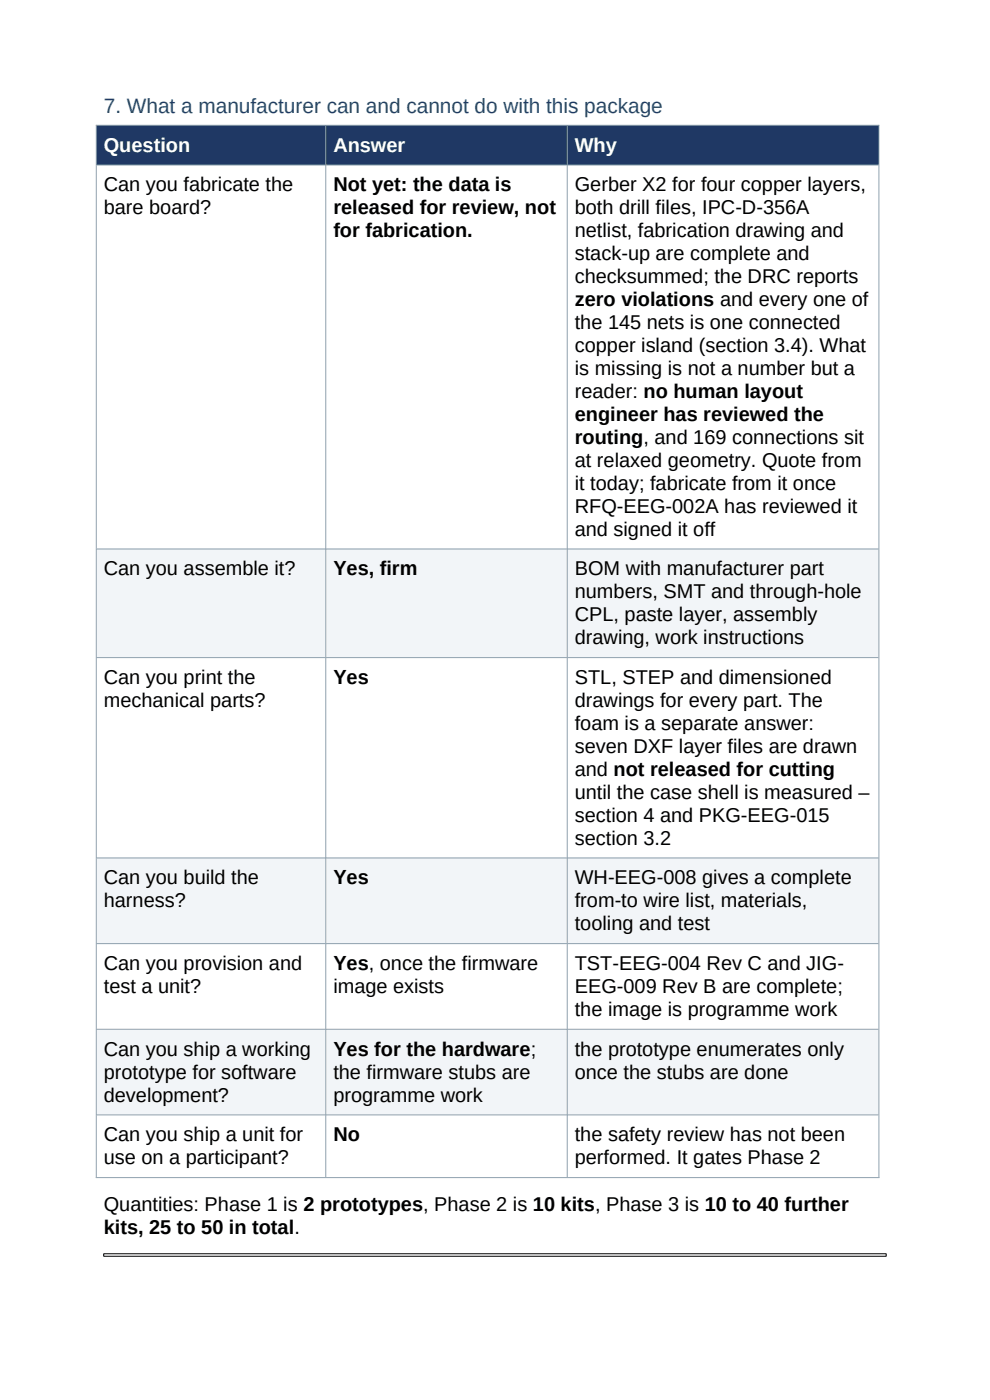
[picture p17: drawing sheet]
<svg xmlns="http://www.w3.org/2000/svg" width="210mm" height="297mm" viewBox="0 0 210 297" stroke-linecap="round" stroke-linejoin="round" font-family="sans-serif">
<defs><g id="words">
<text font-size="4.4" fill="#1b4f72" x="22" y="24">7. What a manufacturer can and cannot do with this package</text>
<g font-size="4.2" fill="#fff">
<text x="22" y="32.2">Question</text>
<text x="70.7" y="32.2">Answer</text>
<text x="121.9" y="32.2">Why</text>
</g>
<g font-size="4.2">
<text x="22" y="40.6">Can you fabricate the</text>
<text x="70.7" y="40.6">Not yet: the data is</text>
<text x="121.9" y="40.6">Gerber X2 for four copper layers,</text>
<text x="22" y="45.5">bare board?</text>
<text x="70.7" y="45.5">released for review, not</text>
<text x="121.9" y="45.5">both drill files, IPC-D-356A</text>
<text x="70.7" y="50.3">for fabrication.</text>
<text x="121.9" y="50.3">netlist, fabrication drawing and</text>
<text x="121.9" y="55.2">stack-up are complete and</text>
<text x="121.9" y="60.1">checksummed; the DRC reports</text>
<text x="121.9" y="64.9">zero violations and every one of</text>
<text x="121.9" y="69.8">the 145 nets is one connected</text>
<text x="121.9" y="74.7">copper island (section 3.4). What</text>
<text x="121.9" y="79.6">is missing is not a number but a</text>
<text x="121.9" y="84.4">reader: no human layout</text>
<text x="121.9" y="89.3">engineer has reviewed the</text>
<text x="121.9" y="94.2">routing, and 169 connections sit</text>
<text x="121.9" y="99">at relaxed geometry. Quote from</text>
<text x="121.9" y="103.9">it today; fabricate from it once</text>
<text x="121.9" y="108.8">RFQ-EEG-002A has reviewed it</text>
<text x="121.9" y="113.6">and signed it off</text>
<text x="22" y="122.1">Can you assemble it?</text>
<text x="70.7" y="122.1">Yes, firm</text>
<text x="121.9" y="122.1">BOM with manufacturer part</text>
<text x="121.9" y="126.9">numbers, SMT and through-hole</text>
<text x="121.9" y="131.8">CPL, paste layer, assembly</text>
<text x="121.9" y="136.7">drawing, work instructions</text>
<text x="22" y="145.1">Can you print the</text>
<text x="22" y="150">mechanical parts?</text>
<text x="70.7" y="145.1">Yes</text>
<text x="121.9" y="145.1">STL, STEP and dimensioned</text>
<text x="121.9" y="150">drawings for every part. The</text>
<text x="121.9" y="154.8">foam is a separate answer:</text>
<text x="121.9" y="159.7">seven DXF layer files are drawn</text>
<text x="121.9" y="164.6">and not released for cutting</text>
<text x="121.9" y="169.4">until the case shell is measured –</text>
<text x="121.9" y="174.3">section 4 and PKG-EEG-015</text>
<text x="121.9" y="179.2">section 3.2</text>
<text x="22" y="187.6">Can you build the</text>
<text x="70.7" y="187.6">Yes</text>
<text x="121.9" y="187.6">WH-EEG-008 gives a complete</text>
<text x="22" y="192.5">harness?</text>
<text x="121.9" y="192.5">from-to wire list, materials,</text>
<text x="121.9" y="197.3">tooling and test</text>
<text x="22" y="205.8">Can you provision and</text>
<text x="70.7" y="205.8">Yes, once the firmware</text>
<text x="121.9" y="205.8">TST-EEG-004 Rev C and JIG-</text>
<text x="22" y="210.6">test a unit?</text>
<text x="70.7" y="210.6">image exists</text>
<text x="121.9" y="210.6">EEG-009 Rev B are complete;</text>
<text x="121.9" y="215.5">the image is programme work</text>
<text x="22" y="223.9">Can you ship a working</text>
<text x="70.7" y="223.9">Yes for the hardware;</text>
<text x="121.9" y="223.9">the prototype enumerates only</text>
<text x="22" y="228.8">prototype for software</text>
<text x="22" y="233.7">development?</text>
<text x="70.7" y="228.8">the firmware stubs are</text>
<text x="70.7" y="233.7">programme work</text>
<text x="121.9" y="228.8">once the stubs are done</text>
<text x="22" y="242.1">Can you ship a unit for</text>
<text x="70.7" y="242.1">No</text>
<text x="121.9" y="242.1">the safety review has not been</text>
<text x="22" y="247">use on a participant?</text>
<text x="121.9" y="247">performed. It gates Phase 2</text>
<text x="22" y="256.9">Quantities: Phase 1 is 2 prototypes, Phase 2 is 10 kits, Phase 3 is 10 to 40 further</text>
<text x="22" y="261.8">kits, 25 to 50 in total.</text>
</g>
</g></defs>
<g fill="#1f3864">
<path d="M20.4 26.5h48.7v8.4h-48.7z" fill-rule="evenodd"/>
<path d="M69.1 26.5h51.2v8.4h-51.2z" fill-rule="evenodd"/>
<path d="M120.3 26.5h66.1v8.4h-66.1z" fill-rule="evenodd"/>
</g>
<g fill="#f2f5f8">
<path d="M20.4 116.4h48.7v23h-48.7z" fill-rule="evenodd"/>
<path d="M69.1 116.4h51.2v23h-51.2z" fill-rule="evenodd"/>
<path d="M120.3 116.4h66.1v23h-66.1z" fill-rule="evenodd"/>
<path d="M20.4 181.9h48.7v18.2h-48.7z" fill-rule="evenodd"/>
<path d="M69.1 181.9h51.2v18.2h-51.2z" fill-rule="evenodd"/>
<path d="M120.3 181.9h66.1v18.2h-66.1z" fill-rule="evenodd"/>
<path d="M20.4 218.3h48.7v18.1h-48.7z" fill-rule="evenodd"/>
<path d="M69.1 218.3h51.2v18.1h-51.2z" fill-rule="evenodd"/>
<path d="M120.3 218.3h66.1v18.1h-66.1z" fill-rule="evenodd"/>
</g>
<g fill="#1f3864">
<path d="M20.4 26.5h48.7v8.4h-48.7z" fill-rule="evenodd"/>
<path d="M69.1 26.5h51.2v8.4h-51.2z" fill-rule="evenodd"/>
<path d="M120.3 26.5h66.1v8.4h-66.1z" fill-rule="evenodd"/>
</g>
<g fill="#f2f5f8">
<path d="M20.4 116.4h48.7v23h-48.7z" fill-rule="evenodd"/>
<path d="M69.1 116.4h51.2v23h-51.2z" fill-rule="evenodd"/>
<path d="M120.3 116.4h66.1v23h-66.1z" fill-rule="evenodd"/>
<path d="M20.4 181.9h48.7v18.2h-48.7z" fill-rule="evenodd"/>
<path d="M69.1 181.9h51.2v18.2h-51.2z" fill-rule="evenodd"/>
<path d="M120.3 181.9h66.1v18.2h-66.1z" fill-rule="evenodd"/>
<path d="M20.4 218.3h48.7v18.1h-48.7z" fill-rule="evenodd"/>
<path d="M69.1 218.3h51.2v18.1h-51.2z" fill-rule="evenodd"/>
<path d="M120.3 218.3h66.1v18.1h-66.1z" fill-rule="evenodd"/>
</g>
<g fill="none" stroke="#8fa0ad" stroke-width=".21">
<path d="M20.3 26.6h166.2M20.4 26.5v223.4M20.5 35h165.9M69.1 26.7v223M120.3 26.7v223M186.4 26.5v223.4M20.5 116.5h165.9M20.5 139.5h165.9M20.5 182h165.9M20.5 200.2h165.9M20.5 218.4h165.9M20.5 236.5h165.9"/>
<path d="M20.3 249.8h166.2"/>
</g>
<path d="M22 266h166v.5h-166z" fill-rule="evenodd" fill="#fff"/>
<path d="M22 266h166v.5h-166z" fill="none" stroke="#000" stroke-width=".21"/>
<use href="#words"/>
</svg>
